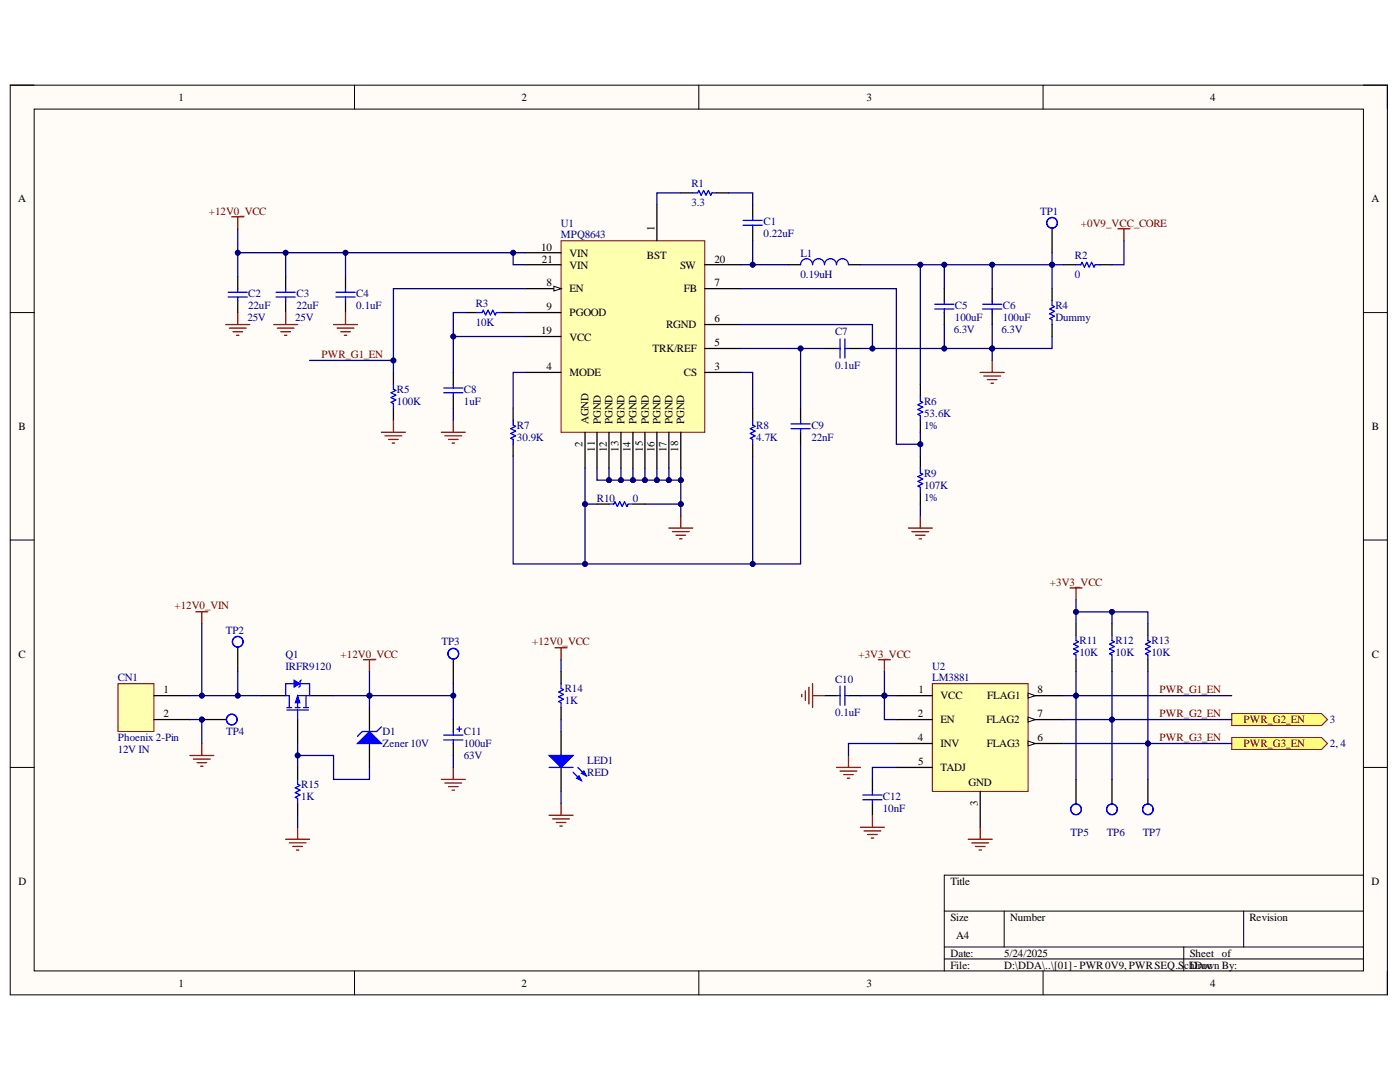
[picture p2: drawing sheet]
<svg xmlns="http://www.w3.org/2000/svg" width="279mm" height="216mm" viewBox="0 0 279 216" stroke-linecap="round" stroke-linejoin="round" font-family="sans-serif">
<defs><g id="words">
<g font-size="2.2">
<text x="35.6" y="20.1">1</text>
<text x="104.1" y="20.1">2</text>
<text x="172.9" y="20.1">3</text>
<text x="241.5" y="20.1">4</text>
<text x="3.6" y="40.4">A</text>
<text x="273.7" y="40.4">A</text>
<text x="130.6" y="46.1" transform="rotate(-90 130.6 46.1)">1</text>
<text x="108" y="50">10</text>
<text x="108.1" y="52.4">21</text>
<text x="113.6" y="51.2">VIN</text>
<text x="113.6" y="53.6">VIN</text>
<text x="129.1" y="51.6">BST</text>
<text x="135.7" y="53.6">SW</text>
<text x="142.6" y="52.4">20</text>
<text x="109.1" y="57.1">8</text>
<text x="113.6" y="58.3">EN</text>
<text x="136.5" y="58.3">FB</text>
<text x="142.6" y="57.1">7</text>
<text x="109.1" y="62">9</text>
<text x="113.6" y="63.1">PGOOD</text>
<text x="132.9" y="65.5">RGND</text>
<text x="142.6" y="64.3">6</text>
<text x="108" y="66.7">19</text>
<text x="113.6" y="68">VCC</text>
<text x="130.2" y="70.3">TRK/REF</text>
<text x="142.6" y="69.1">5</text>
<text x="109.1" y="73.9">4</text>
<text x="113.6" y="75">MODE</text>
<text x="136.5" y="75">CS</text>
<text x="142.6" y="73.9">3</text>
<text x="3.7" y="85.8">B</text>
<text x="116.3" y="89.2" transform="rotate(-90 116.3 89.2)">2</text>
<text x="117.4" y="84.6" transform="rotate(-90 117.4 84.6)">AGND</text>
<text x="119.9" y="84.6" transform="rotate(-90 119.9 84.6)">PGND</text>
<text x="122.3" y="84.6" transform="rotate(-90 122.3 84.6)">PGND</text>
<text x="124.6" y="84.6" transform="rotate(-90 124.6 84.6)">PGND</text>
<text x="127" y="84.6" transform="rotate(-90 127 84.6)">PGND</text>
<text x="129.5" y="84.6" transform="rotate(-90 129.5 84.6)">PGND</text>
<text x="131.8" y="84.6" transform="rotate(-90 131.8 84.6)">PGND</text>
<text x="134.2" y="84.6" transform="rotate(-90 134.2 84.6)">PGND</text>
<text x="136.6" y="84.6" transform="rotate(-90 136.6 84.6)">PGND</text>
<text x="273.8" y="85.8">B</text>
<text x="118.7" y="90.1" transform="rotate(-90 118.7 90.1)">11</text>
<text x="121.1" y="90.3" transform="rotate(-90 121.1 90.3)">12</text>
<text x="123.5" y="90.2" transform="rotate(-90 123.5 90.2)">13</text>
<text x="125.8" y="90.3" transform="rotate(-90 125.8 90.3)">14</text>
<text x="128.3" y="90.2" transform="rotate(-90 128.3 90.2)">15</text>
<text x="130.6" y="90.3" transform="rotate(-90 130.6 90.3)">16</text>
<text x="133" y="90.3" transform="rotate(-90 133 90.3)">17</text>
<text x="135.4" y="90.2" transform="rotate(-90 135.4 90.2)">18</text>
<text x="3.7" y="131.2">C</text>
<text x="273.8" y="131.2">C</text>
<text x="32.6" y="138.3">1</text>
<text x="32.6" y="143.2">2</text>
<text x="183.1" y="143.2">2</text>
<text x="183.3" y="138.3">1</text>
<text x="187.7" y="139.5">VCC</text>
<text x="197" y="139.5">FLAG1</text>
<text x="207.1" y="143.2">7</text>
<text x="207.1" y="138.3">8</text>
<text x="183.1" y="147.9">4</text>
<text x="187.7" y="144.3">EN</text>
<text x="187.7" y="149.1">INV</text>
<text x="196.8" y="144.3">FLAG2</text>
<text x="196.9" y="149.1">FLAG3</text>
<text x="207.1" y="147.9">6</text>
<text x="183.2" y="152.7">5</text>
<text x="187.7" y="153.9">TADJ</text>
<text x="193.3" y="156.8">GND</text>
<text x="195.2" y="160.7" transform="rotate(-90 195.2 160.7)">3</text>
<text x="3.7" y="176.6">D</text>
<text x="189.7" y="176.6">Title</text>
<text x="273.7" y="176.6">D</text>
<text x="189.7" y="183.7">Size</text>
<text x="201.6" y="183.7">Number</text>
<text x="249.4" y="183.7">Revision</text>
<text x="189.7" y="190.9">Date:</text>
<text x="190.8" y="187.4">A4</text>
<text x="200.4" y="190.9">5/24/2025</text>
<text x="237.4" y="190.9">Sheet of</text>
<text x="35.6" y="196.9">1</text>
<text x="104.1" y="196.9">2</text>
<text x="172.9" y="196.9">3</text>
<text x="189.7" y="193.3">File:</text>
<text x="200.4" y="193.3">D:\DDA\..\[01]-PWR0V9,PWRSEQ.S</text>
<text x="236.3" y="193.3">chDoc</text>
<text x="237.4" y="193.3">Drawn By:</text>
<text x="241.5" y="196.9">4</text>
</g>
<g font-size="2.2" fill="#000080">
<text x="138" y="37.4">R1</text>
<text x="138" y="41.2">3.3</text>
<text x="112" y="45.2">U1</text>
<text x="112" y="47.6">MPQ8643</text>
<text x="152.4" y="45">C1</text>
<text x="152.4" y="47.3">0.22uF</text>
<text x="207.6" y="42.9">TP1</text>
<text x="159.7" y="51.2">L1</text>
<text x="214.5" y="51.6">R2</text>
<text x="49.5" y="59.3">C2</text>
<text x="59.2" y="59.3">C3</text>
<text x="71.1" y="59.3">C4</text>
<text x="159.7" y="55.5">0.19uH</text>
<text x="214.5" y="55.5">0</text>
<text x="49.4" y="64.1">25V</text>
<text x="49.5" y="61.7">22uF</text>
<text x="58.9" y="64.1">25V</text>
<text x="59.2" y="61.7">22uF</text>
<text x="71.1" y="61.7">0.1uF</text>
<text x="95" y="61.2">R3</text>
<text x="95" y="65.1">10K</text>
<text x="190.6" y="61.7">C5</text>
<text x="190.6" y="64.1">100uF</text>
<text x="200.1" y="61.7">C6</text>
<text x="200.1" y="64.1">100uF</text>
<text x="210.6" y="61.7">R4</text>
<text x="210.6" y="64.1">Dummy</text>
<text x="166.7" y="66.9">C7</text>
<text x="190.3" y="66.5">6.3V</text>
<text x="199.9" y="66.5">6.3V</text>
<text x="166.7" y="73.6">0.1uF</text>
<text x="79.2" y="78.4">R5</text>
<text x="79.2" y="80.8">100K</text>
<text x="92.6" y="78.4">C8</text>
<text x="92.6" y="80.8">1uF</text>
<text x="184.4" y="80.8">R6</text>
<text x="184.4" y="83.2">53.6K</text>
<text x="103.2" y="85.6">R7</text>
<text x="103.2" y="88">30.9K</text>
<text x="150.9" y="85.6">R8</text>
<text x="150.9" y="88">4.7K</text>
<text x="161.9" y="85.6">C9</text>
<text x="161.9" y="88">22nF</text>
<text x="184.4" y="85.6">1%</text>
<text x="184.4" y="95.2">R9</text>
<text x="119.1" y="100.1">R10</text>
<text x="126.3" y="100.1">0</text>
<text x="184.4" y="99.9">1%</text>
<text x="184.4" y="97.5">107K</text>
<text x="45.1" y="126.4">TP2</text>
<text x="57" y="131.2">Q1</text>
<text x="88.1" y="128.8">TP3</text>
<text x="215.4" y="128.5">R11</text>
<text x="215.4" y="131">10K</text>
<text x="222.6" y="128.5">R12</text>
<text x="222.6" y="131">10K</text>
<text x="229.8" y="128.5">R13</text>
<text x="229.8" y="131">10K</text>
<text x="23.5" y="136">CN1</text>
<text x="57" y="133.6">IRFR9120</text>
<text x="166.7" y="136.2">C10</text>
<text x="186" y="133.6">U2</text>
<text x="186" y="136">LM3881</text>
<text x="112.7" y="138.1">R14</text>
<text x="112.7" y="140.5">1K</text>
<text x="166.7" y="142.9">0.1uF</text>
<text x="23.5" y="147.9">Phoenix 2-Pin</text>
<text x="45.2" y="146.6">TP4</text>
<text x="76.4" y="146.7">D1</text>
<text x="76.4" y="149.1">Zener10V</text>
<text x="92.6" y="146.7">C11</text>
<text x="92.6" y="149.1">100uF</text>
<text x="265.4" y="144.3">3</text>
<text x="265.4" y="149.1">2, 4</text>
<text x="23.5" y="150.3">12V IN</text>
<text x="92.6" y="151.5">63V</text>
<text x="117.2" y="152.5">LED1</text>
<text x="117.2" y="154.8">RED</text>
<text x="60.1" y="157.3">R15</text>
<text x="60.1" y="159.6">1K</text>
<text x="176.2" y="159.6">C12</text>
<text x="176.2" y="162">10nF</text>
<text x="213.7" y="166.9">TP5</text>
<text x="220.9" y="166.9">TP6</text>
<text x="228" y="166.9">TP7</text>
</g>
<g font-size="2.2" fill="#800000">
<text x="41.7" y="42.9">+12V0_VCC</text>
<text x="215.7" y="45.2">+0V9_VCC_CORE</text>
<text x="64.2" y="71.5">PWR_G1_EN</text>
<text x="209.5" y="116.9">+3V3_VCC</text>
<text x="34.8" y="121.6">+12V0_VIN</text>
<text x="68" y="131.2">+12V0_VCC</text>
<text x="106.2" y="128.8">+12V0_VCC</text>
<text x="171.3" y="131.2">+3V3_VCC</text>
<text x="231.4" y="138.3">PWR_G1_EN</text>
<text x="231.4" y="143.2">PWR_G2_EN</text>
<text x="231.4" y="147.9">PWR_G3_EN</text>
<text x="248.2" y="144.3">PWR_G2_EN</text>
<text x="248.2" y="149.1">PWR_G3_EN</text>
</g>
</g></defs>
<path d="M2 17h274.9v181.5h-274.9z" fill-rule="evenodd" fill="#fffcf8"/>
<path d="M2 17h274.9v181.5h-274.9z" fill="none" stroke="#000" stroke-width=".2"/>
<path d="M6.8 21.8h265.3v171.9h-265.3z" fill-rule="evenodd" fill="#fffcf8"/>
<g fill="none" stroke="#000" stroke-width=".2">
<path d="M2 17h4.8M70.7 17v4.8M139.5 17v4.8M208.2 17v4.8M272.1 17h4.8v4.8M6.8 21.8h265.3v171.9h-265.3zM2 62.4h4.8M272.1 62.4h4.8M2 107.8h4.8M272.1 107.8h4.8M2 153.1h4.8M272.1 153.1h4.8"/>
<path d="M272.1 174.6h-83.6v19.1M70.8 193.7v4.8M139.5 193.7v4.8M188.5 181.8h83.6M188.5 189h83.6M188.5 191.4h83.6M200.4 181.8v7.2M208.2 193.7v4.8M236.3 189v4.7M248.2 181.8v7.2M276.9 193.7v4.8"/>
</g>
<path d="M112 48h28.7v38.3h-28.7z" fill-rule="evenodd" fill="#ffffb0"/>
<path d="M112 48h28.7v38.3h-28.7z" fill="none" stroke="#800000" stroke-width=".2"/>
<path d="M104.8 57.6h7.2M131.1 40.9v7.1M140.7 57.6h7.1M104.8 74.3h7.2M140.7 74.3h7.1M140.7 69.5h7.1M140.7 64.8h7.1M116.8 86.3v7.1" fill="none" stroke="#000" stroke-width=".25"/>
<path d="M110.5 57.1l1.5 .5-1.5 .5z" fill="#f8fcff"/>
<path d="M110.5 57.1l1.5 .5-1.5 .5z" fill="none" stroke="#000" stroke-width=".2"/>
<g fill="none" stroke="#000" stroke-width=".25">
<path d="M135.9 38.5h2.4M143 38.5h2.4M47.4 55.2v2.4M47.4 60v2.4M57 55.2v2.4M57 60v2.4M69 55.2v2.4M69 60v2.4M104.8 50.4h7.2M104.8 52.8h7.2M140.7 52.8h7.1M150.2 40.9v2.4"/>
<path d="M150.2 45.7v2.3M157.4 52.8h2.4M169.3 52.8h2.4M188.5 57.6v2.4M198 57.6v2.4M78.5 74.3v2.4M90.5 74.3v2.4M90.5 79.1v2.4M92.9 62.4h2.3M100 62.4h2.4M104.8 62.4h7.2M104.8 67.1h7.2"/>
<path d="M164.6 69.5h2.3M169.3 69.5h2.4M183.7 76.7v2.4M188.5 62.4v2.4M198 62.4v2.4M78.5 81.5v2.4M102.4 81.5v2.4M102.4 88.6v2.4M119.1 86.3v7.1M121.5 86.3v7.1M123.9 86.3v7.1M126.3 86.3v7.1"/>
<path d="M128.7 86.3v7.1M131.1 86.3v7.1M133.5 86.3v7.1M135.9 86.3v7.1M150.2 81.5v2.4M150.2 88.6v2.4M159.8 81.5v2.4M159.8 86.3v2.3M183.7 83.9v2.4M183.7 91v2.4M183.7 98.2v2.4M119.1 100.6h2.4"/>
<path d="M126.3 100.6h2.4"/>
</g>
<g fill="none" stroke="#00f" stroke-width=".25">
<path d="M138.3 38.5h.9l.3-.5 .4 1 .5-1 .5 1 .5-1 .4 1 .3-.5h.9M45.5 58.3h3.9M45.5 59.3h3.9M47.4 57.6v.7M47.4 59.3v.7M55.1 58.3h3.8M55.1 59.3h3.8M57 57.6v.7M57 59.3v.7M67 58.3h3.9M67 59.3h3.9M69 57.6v.7"/>
<path d="M69 59.3v.7M148.3 44h3.8M148.3 44.9h3.8M150.2 43.3v.7M150.2 44.9v.8M159.8 52.8a1.19 1.19 0 0 1 1.2-1.2 1.19 1.19 0 0 1 1.2 1.2 1.19 1.19 0 0 1 1.2-1.2 1.19 1.19 0 0 1 1.2 1.2 1.19 1.19 0 0 1 1.1-1.2 1.19 1.19 0 0 1 1.2 1.2 1.2 1.2 0 0 1 1.2-1.2 1.2 1.2 0 0 1 1.2 1.2M188.5 60v.7M198 60v.7M78.5 76.7v1l.5 .2-1 .5 1 .5-1 .4 1 .5-1 .5 .5 .2v1M88.6 77.4h3.8M88.6 78.4h3.8M90.5 76.7v.7"/>
<path d="M90.5 78.4v.7M95.2 62.4h1l.2-.5 .5 .9 .5-.9 .5 .9 .4-.9 .5 .9 .3-.4h.9M166.9 69.5h.8M167.7 67.6v3.8M168.6 67.6v3.8M168.6 69.5h.7M183.7 79.1v.9l.5 .3-1 .5 1 .4-1 .5 1 .5-1 .5 .5 .2v1M186.5 60.7h3.9M186.5 61.7h3.9M188.5 61.7v.7M196.1 60.7h3.8M196.1 61.7h3.8"/>
<path d="M198 61.7v.7M102.4 83.9v.9l.5 .3-1 .4 1 .5-1 .5 1 .5-1 .5 .5 .2v.9M150.2 83.9v.9l.5 .3-1 .4 1 .5-1 .5 1 .5-1 .5 .5 .2v.9M157.9 84.6h3.8M157.9 85.5h3.8M159.8 83.9v.7M159.8 85.5v.8M183.7 93.4v1l.5 .2-1 .5 1 .5-1 .4 1 .5-1 .5 .5 .2v1M121.5 100.6h1l.2-.5 .5 1 .5-1 .5 1 .4-1 .5 1 .3-.5h.9"/>
</g>
<g fill="none" stroke="#800000" stroke-width=".25">
<path d="M46.3 43.3h2.3M47.4 43.3v2.4M223.1 45.7h2.4M224.3 45.7v2.3M45.1 64.8h4.7M45.8 65.5h3.3M46.5 66.2h1.9M47.2 66.9h.5M47.4 62.4v2.4M54.6 64.8h4.8M55.3 65.5h3.4M56.1 66.2h1.9"/>
<path d="M56.8 66.9h.4M57 62.4v2.4M66.6 64.8h4.7M67.3 65.5h3.3M68 66.2h1.9M68.7 66.9h.5M69 62.4v2.4M195.6 74.3h4.8M196.3 75h3.4M197.1 75.7h1.9M197.8 76.5h.5M198 71.9v2.4"/>
<path d="M76.1 86.3h4.8M76.8 87h3.4M77.6 87.7h1.9M78.3 88.4h.5M78.5 83.9v2.4M88.1 86.3h4.8M88.8 87h3.3M89.5 87.7h1.9M90.2 88.4h.5M90.5 83.9v2.4M133.5 105.4h4.8M134.2 106.1h3.3"/>
<path d="M134.9 106.8h1.9M135.6 107.5h.5M135.9 103v2.4M181.3 105.4h4.8M182 106.1h3.3M182.7 106.8h1.9M183.4 107.5h.5M183.7 103v2.4"/>
</g>
<path d="M186.1 136.4h19.1v21.5h-19.1z" fill-rule="evenodd" fill="#ffffb0"/>
<path d="M186.1 136.4h19.1v21.5h-19.1z" fill="none" stroke="#800000" stroke-width=".2"/>
<path d="M178.9 138.8h7.2M178.9 143.6h7.2M178.9 148.4h7.2M178.9 153.1h7.2M195.6 157.9v7.2M205.2 148.4h7.2" fill="none" stroke="#000" stroke-width=".25"/>
<path d="M205.2 147.9l1.4 .5-1.4 .4z" fill="#f8fcff"/>
<path d="M205.2 147.9l1.4 .5-1.4 .4z" fill="none" stroke="#000" stroke-width=".2"/>
<path d="M205.2 143.6h7.2" fill="none" stroke="#000" stroke-width=".25"/>
<path d="M205.2 143.1l1.4 .5-1.4 .5z" fill="#f8fcff"/>
<path d="M205.2 143.1l1.4 .5-1.4 .5z" fill="none" stroke="#000" stroke-width=".2"/>
<path d="M205.2 138.8h7.2" fill="none" stroke="#000" stroke-width=".25"/>
<path d="M205.2 138.3l1.4 .5-1.4 .5z" fill="#f8fcff"/>
<path d="M205.2 138.3l1.4 .5-1.4 .5z" fill="none" stroke="#000" stroke-width=".2"/>
<g fill="none" stroke="#800000" stroke-width=".25">
<path d="M160 138.6v.4M160.7 137.8v2M161.4 137.1v3.4M162.2 136.4v4.8M162.2 138.8h2.4M175.3 131.6h2.4M176.5 131.6v2.4M166.9 153.1h4.8M167.7 153.9h3.3M168.4 154.6h1.9M169.1 155.3h.5M169.3 150.7v2.4"/>
<path d="M171.7 165.1h4.8M172.4 165.8h3.4M173.2 166.5h1.9M173.9 167.2h.5M174.1 162.7v2.4M193.2 167.5h4.8M194 168.2h3.3M194.7 168.9h1.9M195.4 169.6h.5M195.6 165.1v2.4"/>
</g>
<path d="M164.6 138.8h2.3M169.3 138.8h2.4M174.1 155.5v2.4M174.1 160.3v2.4" fill="none" stroke="#000" stroke-width=".25"/>
<path d="M166.9 138.8h.8M167.7 136.9v3.8M168.6 136.9v3.8M168.6 138.8h.7M172.2 159.6h3.8M172.2 158.6h3.8M174.1 157.9v.7M174.1 159.6v.7" fill="none" stroke="#00f" stroke-width=".25"/>
<path d="M245.8 142.4h17.9l1.2 1.2-1.2 1.2h-17.9z" fill-rule="evenodd" fill="#ffff80"/>
<path d="M245.8 142.4h17.9l1.2 1.2-1.2 1.2h-17.9z" fill="none" stroke="#800000" stroke-width=".2"/>
<path d="M245.8 147.2h17.9l1.2 1.2-1.2 1.2h-17.9z" fill-rule="evenodd" fill="#ffff80"/>
<path d="M245.8 147.2h17.9l1.2 1.2-1.2 1.2h-17.9z" fill="none" stroke="#800000" stroke-width=".2"/>
<path d="M214.7 124.5v2.4M214.7 131.6v2.4M221.9 124.5v2.4M221.9 131.6v2.4M229.1 124.5v2.4M229.1 131.6v2.4" fill="none" stroke="#000" stroke-width=".25"/>
<path d="M214.7 126.9v.9l.5 .3-.9 .4 .9 .5-.9 .5 .9 .5-.9 .4 .4 .3v.9M221.9 126.9v.9l.5 .3-1 .4 1 .5-1 .5 1 .5-1 .4 .5 .3v.9M229.1 126.9v.9l.5 .3-1 .4 1 .5-1 .5 1 .5-1 .4 .5 .3v.9" fill="none" stroke="#00f" stroke-width=".25"/>
<path d="M213.5 117.3h2.4M214.7 117.3v2.4" fill="none" stroke="#800000" stroke-width=".25"/>
<path d="M23.5 136.4h7.2v9.6h-7.2z" fill-rule="evenodd" fill="#ffffb0"/>
<path d="M23.5 136.4h7.2v9.6h-7.2z" fill="none" stroke="#800000" stroke-width=".2"/>
<path d="M30.7 138.8h7.2M30.7 143.6h7.2M59.4 153.1v2.4M73.7 141.2v4.8M73.7 148.4v4.7M59.4 160.3v2.4" fill="none" stroke="#000" stroke-width=".25"/>
<path d="M37.9 150.7h4.8M38.6 151.5h3.4M39.3 152.2h1.9M40 152.9h.5M40.3 148.4v2.3M57 167.5h4.8M57.7 168.2h3.4M58.4 168.9h2M59.2 169.6h.4M59.4 165.1v2.4" fill="none" stroke="#800000" stroke-width=".25"/>
<path d="M59.4 155.5v1l.5 .2-1 .5 1 .5-1 .5 1 .4-1 .5 .5 .2v1" fill="none" stroke="#00f" stroke-width=".25"/>
<path d="M73.7 146l2.4 2.4h-4.8z" fill="#00f"/>
<g fill="none" stroke="#00f" stroke-width=".25">
<path d="M57.7 138.8v2.4M58.7 136.4h-1.7v2.4M59.9 136.4h1.9M61.1 138.8v2.4M61.8 138.8h-2.4v2.4M57.2 141.7h4.3M57.2 141.2h1M58.9 141.2h1M59.4 141.7v1.9M60.6 141.2h.9M73.7 146l2.4 2.4h-4.8zM76.1 145l-.9 1h-2.9l-1 .9"/>
<path d="M88.6 146.7h3.8M88.6 147.6h3.8M90.5 146v.7M90.5 147.6v.8M91.2 145.5h.9M91.7 145v1"/>
</g>
<path d="M39.1 122.1h2.4M40.3 122.1v2.4M72.5 131.6h2.4M73.7 131.6v2.4M88.1 155.5h4.8M88.8 156.2h3.3M89.5 157h1.9M90.2 157.7h.5M90.5 153.1v2.4" fill="none" stroke="#800000" stroke-width=".25"/>
<path d="M52.2 138.8h4.8M61.8 138.8h4.8M59.4 143.6v4.8M90.5 143.6v2.4M90.5 148.4v2.3" fill="none" stroke="#000" stroke-width=".25"/>
<path d="M59.4 138.8l.5 1.4h-1z" fill="#00f"/>
<path d="M59.4 138.8l.5 1.4h-1z" fill="none" stroke="#00f" stroke-width=".2"/>
<path d="M57 138.8h.7M61.8 136.4v2.4" fill="none" stroke="#00f" stroke-width=".25"/>
<path d="M58.7 135.7l1.2 .7-1.2 .7z" fill="#00f"/>
<path d="M58.7 135.7l1.2 .7-1.2 .7z" fill="none" stroke="#00f" stroke-width=".2"/>
<g fill="none" stroke="#00f" stroke-width=".25">
<path d="M60.1 135.7l-.2 .2v1l-.3 .2"/>
<circle cx="47.4" cy="128.1" r="1.06"/>
</g>
<path d="M47.4 129.2v4.8" fill="none" stroke="#000" stroke-width=".25"/>
<circle cx="40.3" cy="143.6" r=".48" fill="#000080"/>
<circle cx="40.3" cy="143.6" r=".48" fill="none" stroke="#000080" stroke-width=".2"/>
<circle cx="46.3" cy="143.6" r="1.06" fill="none" stroke="#00f" stroke-width=".25"/>
<path d="M40.3 143.6h4.8" fill="none" stroke="#000" stroke-width=".25"/>
<circle cx="40.3" cy="143.6" r=".48" fill="#000080"/>
<circle cx="40.3" cy="143.6" r=".48" fill="none" stroke="#000080" stroke-width=".2"/>
<g fill="none" stroke="#00f" stroke-width=".25">
<path d="M210 60v.9l.4 .3-.9 .5 .9 .4-.9 .5 .9 .5-.9 .5 .5 .2v1M214.7 52.8h1l.2-.5 .5 1 .5-1 .5 1 .4-1 .5 1 .3-.5h.9"/>
<circle cx="90.5" cy="130.4" r="1.06"/>
</g>
<path d="M210 57.6v2.4M212.4 52.8h2.3M219.5 52.8h2.4M210 64.8v2.3M90.5 131.6v4.8M112 146v4.7M112 153.1v4.8" fill="none" stroke="#000" stroke-width=".25"/>
<path d="M109.6 150.7h4.8l-2.4 2.4z" fill="#00f"/>
<path d="M109.6 150.7h4.8l-2.4 2.4zM114.4 154.1l1.6 1.7M115.3 153.1l1.7 1.7" fill="none" stroke="#00f" stroke-width=".25"/>
<path d="M115.1 155.3l.5-.5 .4 1z" fill="#00f"/>
<path d="M115.1 155.3l.5-.5 .4 1z" fill="none" stroke="#00f" stroke-width=".25"/>
<path d="M116 154.3l.5-.4 .5 .9z" fill="#00f"/>
<path d="M112 136.4v1l.5 .2-1 .5 1 .5-1 .4 1 .5-1 .5 .5 .2v1M109.6 153.1h4.8M116 154.3l.5-.4 .5 .9z" fill="none" stroke="#00f" stroke-width=".25"/>
<path d="M112 134v2.4M112 141.2v2.4" fill="none" stroke="#000" stroke-width=".25"/>
<path d="M150.2 48v4.8" fill="none" stroke="#000080" stroke-width=".25"/>
<circle cx="150.2" cy="52.8" r=".48" fill="#000080"/>
<circle cx="150.2" cy="52.8" r=".48" fill="none" stroke="#000080" stroke-width=".2"/>
<path d="M147.8 52.8h9.6" fill="none" stroke="#000080" stroke-width=".25"/>
<circle cx="150.2" cy="52.8" r=".48" fill="#000080"/>
<circle cx="150.2" cy="52.8" r=".48" fill="none" stroke="#000080" stroke-width=".2"/>
<path d="M135.9 38.5h-4.8v2.4M145.4 38.5h4.8v2.4M135.9 93.4v9.6" fill="none" stroke="#000080" stroke-width=".25"/>
<circle cx="135.9" cy="95.8" r=".48" fill="#000080"/>
<circle cx="135.9" cy="95.8" r=".48" fill="none" stroke="#000080" stroke-width=".2"/>
<circle cx="135.9" cy="100.6" r=".48" fill="#000080"/>
<circle cx="135.9" cy="100.6" r=".48" fill="none" stroke="#000080" stroke-width=".2"/>
<path d="M133.5 93.4v2.4h2.4" fill="none" stroke="#000080" stroke-width=".25"/>
<circle cx="133.5" cy="95.8" r=".48" fill="#000080"/>
<circle cx="133.5" cy="95.8" r=".48" fill="none" stroke="#000080" stroke-width=".2"/>
<circle cx="135.9" cy="95.8" r=".48" fill="#000080"/>
<circle cx="135.9" cy="95.8" r=".48" fill="none" stroke="#000080" stroke-width=".2"/>
<path d="M131.1 93.4v2.4h2.4" fill="none" stroke="#000080" stroke-width=".25"/>
<circle cx="131.1" cy="95.8" r=".48" fill="#000080"/>
<circle cx="131.1" cy="95.8" r=".48" fill="none" stroke="#000080" stroke-width=".2"/>
<circle cx="133.5" cy="95.8" r=".48" fill="#000080"/>
<circle cx="133.5" cy="95.8" r=".48" fill="none" stroke="#000080" stroke-width=".2"/>
<path d="M128.7 93.4v2.4h2.4" fill="none" stroke="#000080" stroke-width=".25"/>
<circle cx="128.7" cy="95.8" r=".48" fill="#000080"/>
<circle cx="128.7" cy="95.8" r=".48" fill="none" stroke="#000080" stroke-width=".2"/>
<circle cx="131.1" cy="95.8" r=".48" fill="#000080"/>
<circle cx="131.1" cy="95.8" r=".48" fill="none" stroke="#000080" stroke-width=".2"/>
<path d="M126.3 93.4v2.4h2.4" fill="none" stroke="#000080" stroke-width=".25"/>
<circle cx="126.3" cy="95.8" r=".48" fill="#000080"/>
<circle cx="126.3" cy="95.8" r=".48" fill="none" stroke="#000080" stroke-width=".2"/>
<circle cx="128.7" cy="95.8" r=".48" fill="#000080"/>
<circle cx="128.7" cy="95.8" r=".48" fill="none" stroke="#000080" stroke-width=".2"/>
<path d="M123.9 93.4v2.4h2.4" fill="none" stroke="#000080" stroke-width=".25"/>
<circle cx="123.9" cy="95.8" r=".48" fill="#000080"/>
<circle cx="123.9" cy="95.8" r=".48" fill="none" stroke="#000080" stroke-width=".2"/>
<circle cx="126.3" cy="95.8" r=".48" fill="#000080"/>
<circle cx="126.3" cy="95.8" r=".48" fill="none" stroke="#000080" stroke-width=".2"/>
<path d="M121.5 93.4v2.4h2.4" fill="none" stroke="#000080" stroke-width=".25"/>
<circle cx="121.5" cy="95.8" r=".48" fill="#000080"/>
<circle cx="121.5" cy="95.8" r=".48" fill="none" stroke="#000080" stroke-width=".2"/>
<circle cx="123.9" cy="95.8" r=".48" fill="#000080"/>
<circle cx="123.9" cy="95.8" r=".48" fill="none" stroke="#000080" stroke-width=".2"/>
<path d="M119.1 93.4v2.4h2.4" fill="none" stroke="#000080" stroke-width=".25"/>
<circle cx="121.5" cy="95.8" r=".48" fill="#000080"/>
<circle cx="121.5" cy="95.8" r=".48" fill="none" stroke="#000080" stroke-width=".2"/>
<path d="M116.8 93.4v7.2h2.3" fill="none" stroke="#000080" stroke-width=".25"/>
<circle cx="116.8" cy="100.6" r=".48" fill="#000080"/>
<circle cx="116.8" cy="100.6" r=".48" fill="none" stroke="#000080" stroke-width=".2"/>
<path d="M128.7 100.6h7.2" fill="none" stroke="#000080" stroke-width=".25"/>
<circle cx="135.9" cy="100.6" r=".48" fill="#000080"/>
<circle cx="135.9" cy="100.6" r=".48" fill="none" stroke="#000080" stroke-width=".2"/>
<path d="M104.8 74.3h-2.4v7.2M102.4 91v21.5h14.4v-11.9" fill="none" stroke="#000080" stroke-width=".25"/>
<circle cx="116.8" cy="112.5" r=".48" fill="#000080"/>
<circle cx="116.8" cy="112.5" r=".48" fill="none" stroke="#000080" stroke-width=".2"/>
<circle cx="116.8" cy="100.6" r=".48" fill="#000080"/>
<circle cx="116.8" cy="100.6" r=".48" fill="none" stroke="#000080" stroke-width=".2"/>
<path d="M147.8 74.3h2.4v7.2M150.2 91v21.5h-33.4" fill="none" stroke="#000080" stroke-width=".25"/>
<circle cx="150.2" cy="112.5" r=".48" fill="#000080"/>
<circle cx="150.2" cy="112.5" r=".48" fill="none" stroke="#000080" stroke-width=".2"/>
<circle cx="116.8" cy="112.5" r=".48" fill="#000080"/>
<circle cx="116.8" cy="112.5" r=".48" fill="none" stroke="#000080" stroke-width=".2"/>
<path d="M104.8 67.1h-14.3v7.2" fill="none" stroke="#000080" stroke-width=".25"/>
<circle cx="90.5" cy="67.1" r=".48" fill="#000080"/>
<circle cx="90.5" cy="67.1" r=".48" fill="none" stroke="#000080" stroke-width=".2"/>
<path d="M147.8 69.5h12v12M90.5 81.5v2.4" fill="none" stroke="#000080" stroke-width=".25"/>
<circle cx="159.8" cy="69.5" r=".48" fill="#000080"/>
<circle cx="159.8" cy="69.5" r=".48" fill="none" stroke="#000080" stroke-width=".2"/>
<path d="M159.8 88.6v23.9h-9.6" fill="none" stroke="#000080" stroke-width=".25"/>
<circle cx="150.2" cy="112.5" r=".48" fill="#000080"/>
<circle cx="150.2" cy="112.5" r=".48" fill="none" stroke="#000080" stroke-width=".2"/>
<path d="M159.8 69.5h4.8" fill="none" stroke="#000080" stroke-width=".25"/>
<circle cx="159.8" cy="69.5" r=".48" fill="#000080"/>
<circle cx="159.8" cy="69.5" r=".48" fill="none" stroke="#000080" stroke-width=".2"/>
<path d="M147.8 64.8h26.3v4.7h-2.4" fill="none" stroke="#000080" stroke-width=".25"/>
<circle cx="174.1" cy="69.5" r=".48" fill="#000080"/>
<circle cx="174.1" cy="69.5" r=".48" fill="none" stroke="#000080" stroke-width=".2"/>
<path d="M104.8 50.4h-35.8v4.8" fill="none" stroke="#000080" stroke-width=".25"/>
<circle cx="69" cy="50.4" r=".48" fill="#000080"/>
<circle cx="69" cy="50.4" r=".48" fill="none" stroke="#000080" stroke-width=".2"/>
<circle cx="102.4" cy="50.4" r=".48" fill="#000080"/>
<circle cx="102.4" cy="50.4" r=".48" fill="none" stroke="#000080" stroke-width=".2"/>
<path d="M102.4 50.4v2.4h2.4" fill="none" stroke="#000080" stroke-width=".25"/>
<circle cx="102.4" cy="50.4" r=".48" fill="#000080"/>
<circle cx="102.4" cy="50.4" r=".48" fill="none" stroke="#000080" stroke-width=".2"/>
<path d="M69 50.4h-12v4.8" fill="none" stroke="#000080" stroke-width=".25"/>
<circle cx="57" cy="50.4" r=".48" fill="#000080"/>
<circle cx="57" cy="50.4" r=".48" fill="none" stroke="#000080" stroke-width=".2"/>
<circle cx="69" cy="50.4" r=".48" fill="#000080"/>
<circle cx="69" cy="50.4" r=".48" fill="none" stroke="#000080" stroke-width=".2"/>
<path d="M57 50.4h-9.6v4.8" fill="none" stroke="#000080" stroke-width=".25"/>
<circle cx="47.4" cy="50.4" r=".48" fill="#000080"/>
<circle cx="47.4" cy="50.4" r=".48" fill="none" stroke="#000080" stroke-width=".2"/>
<circle cx="57" cy="50.4" r=".48" fill="#000080"/>
<circle cx="57" cy="50.4" r=".48" fill="none" stroke="#000080" stroke-width=".2"/>
<path d="M47.4 45.7v4.7" fill="none" stroke="#000080" stroke-width=".25"/>
<circle cx="47.4" cy="50.4" r=".48" fill="#000080"/>
<circle cx="47.4" cy="50.4" r=".48" fill="none" stroke="#000080" stroke-width=".2"/>
<path d="M171.7 52.8h16.8v4.8" fill="none" stroke="#000080" stroke-width=".25"/>
<circle cx="188.5" cy="52.8" r=".48" fill="#000080"/>
<circle cx="188.5" cy="52.8" r=".48" fill="none" stroke="#000080" stroke-width=".2"/>
<circle cx="183.7" cy="52.8" r=".48" fill="#000080"/>
<circle cx="183.7" cy="52.8" r=".48" fill="none" stroke="#000080" stroke-width=".2"/>
<path d="M188.5 52.8h9.5v4.8" fill="none" stroke="#000080" stroke-width=".25"/>
<circle cx="198" cy="52.8" r=".48" fill="#000080"/>
<circle cx="198" cy="52.8" r=".48" fill="none" stroke="#000080" stroke-width=".2"/>
<circle cx="188.5" cy="52.8" r=".48" fill="#000080"/>
<circle cx="188.5" cy="52.8" r=".48" fill="none" stroke="#000080" stroke-width=".2"/>
<path d="M198 64.8v7.1" fill="none" stroke="#000080" stroke-width=".25"/>
<circle cx="198" cy="69.5" r=".48" fill="#000080"/>
<circle cx="198" cy="69.5" r=".48" fill="none" stroke="#000080" stroke-width=".2"/>
<path d="M188.5 64.8v4.7h9.5" fill="none" stroke="#000080" stroke-width=".25"/>
<circle cx="188.5" cy="69.5" r=".48" fill="#000080"/>
<circle cx="188.5" cy="69.5" r=".48" fill="none" stroke="#000080" stroke-width=".2"/>
<circle cx="198" cy="69.5" r=".48" fill="#000080"/>
<circle cx="198" cy="69.5" r=".48" fill="none" stroke="#000080" stroke-width=".2"/>
<path d="M183.7 86.3v4.7" fill="none" stroke="#000080" stroke-width=".25"/>
<circle cx="183.7" cy="88.6" r=".48" fill="#000080"/>
<circle cx="183.7" cy="88.6" r=".48" fill="none" stroke="#000080" stroke-width=".2"/>
<path d="M183.7 52.8v23.9M183.7 100.6v2.4" fill="none" stroke="#000080" stroke-width=".25"/>
<circle cx="183.7" cy="52.8" r=".48" fill="#000080"/>
<circle cx="183.7" cy="52.8" r=".48" fill="none" stroke="#000080" stroke-width=".2"/>
<path d="M174.1 69.5h14.4" fill="none" stroke="#000080" stroke-width=".25"/>
<circle cx="188.5" cy="69.5" r=".48" fill="#000080"/>
<circle cx="188.5" cy="69.5" r=".48" fill="none" stroke="#000080" stroke-width=".2"/>
<circle cx="174.1" cy="69.5" r=".48" fill="#000080"/>
<circle cx="174.1" cy="69.5" r=".48" fill="none" stroke="#000080" stroke-width=".2"/>
<path d="M147.8 57.6h31.1v31h4.8" fill="none" stroke="#000080" stroke-width=".25"/>
<circle cx="183.7" cy="88.6" r=".48" fill="#000080"/>
<circle cx="183.7" cy="88.6" r=".48" fill="none" stroke="#000080" stroke-width=".2"/>
<path d="M92.9 62.4h-2.4v4.7M102.4 62.4h2.4" fill="none" stroke="#000080" stroke-width=".25"/>
<circle cx="90.5" cy="67.1" r=".48" fill="#000080"/>
<circle cx="90.5" cy="67.1" r=".48" fill="none" stroke="#000080" stroke-width=".2"/>
<path d="M104.8 57.6h-26.3v14.3h-16.7" fill="none" stroke="#000080" stroke-width=".25"/>
<circle cx="78.5" cy="71.9" r=".48" fill="#000080"/>
<circle cx="78.5" cy="71.9" r=".48" fill="none" stroke="#000080" stroke-width=".2"/>
<path d="M78.5 71.9v2.4" fill="none" stroke="#000080" stroke-width=".25"/>
<circle cx="78.5" cy="71.9" r=".48" fill="#000080"/>
<circle cx="78.5" cy="71.9" r=".48" fill="none" stroke="#000080" stroke-width=".2"/>
<path d="M176.5 134v4.8h2.4" fill="none" stroke="#000080" stroke-width=".25"/>
<circle cx="176.5" cy="138.8" r=".48" fill="#000080"/>
<circle cx="176.5" cy="138.8" r=".48" fill="none" stroke="#000080" stroke-width=".2"/>
<path d="M171.7 138.8h4.8" fill="none" stroke="#000080" stroke-width=".25"/>
<circle cx="176.5" cy="138.8" r=".48" fill="#000080"/>
<circle cx="176.5" cy="138.8" r=".48" fill="none" stroke="#000080" stroke-width=".2"/>
<path d="M176.5 138.8v4.8h2.4" fill="none" stroke="#000080" stroke-width=".25"/>
<circle cx="176.5" cy="138.8" r=".48" fill="#000080"/>
<circle cx="176.5" cy="138.8" r=".48" fill="none" stroke="#000080" stroke-width=".2"/>
<path d="M178.9 148.4h-9.6v2.3M178.9 153.1h-4.8v2.4M212.4 148.4h33.4" fill="none" stroke="#000080" stroke-width=".25"/>
<circle cx="229.1" cy="148.4" r=".48" fill="#000080"/>
<circle cx="229.1" cy="148.4" r=".48" fill="none" stroke="#000080" stroke-width=".2"/>
<path d="M212.4 143.6h33.4" fill="none" stroke="#000080" stroke-width=".25"/>
<circle cx="221.9" cy="143.6" r=".48" fill="#000080"/>
<circle cx="221.9" cy="143.6" r=".48" fill="none" stroke="#000080" stroke-width=".2"/>
<path d="M212.4 138.8h33.4" fill="none" stroke="#000080" stroke-width=".25"/>
<circle cx="214.7" cy="138.8" r=".48" fill="#000080"/>
<circle cx="214.7" cy="138.8" r=".48" fill="none" stroke="#000080" stroke-width=".2"/>
<path d="M214.7 134v4.8" fill="none" stroke="#000080" stroke-width=".25"/>
<circle cx="214.7" cy="138.8" r=".48" fill="#000080"/>
<circle cx="214.7" cy="138.8" r=".48" fill="none" stroke="#000080" stroke-width=".2"/>
<path d="M221.9 134v9.6" fill="none" stroke="#000080" stroke-width=".25"/>
<circle cx="221.9" cy="143.6" r=".48" fill="#000080"/>
<circle cx="221.9" cy="143.6" r=".48" fill="none" stroke="#000080" stroke-width=".2"/>
<path d="M229.1 134v14.4" fill="none" stroke="#000080" stroke-width=".25"/>
<circle cx="229.1" cy="148.4" r=".48" fill="#000080"/>
<circle cx="229.1" cy="148.4" r=".48" fill="none" stroke="#000080" stroke-width=".2"/>
<path d="M214.7 119.7v4.8" fill="none" stroke="#000080" stroke-width=".25"/>
<circle cx="214.7" cy="122.1" r=".48" fill="#000080"/>
<circle cx="214.7" cy="122.1" r=".48" fill="none" stroke="#000080" stroke-width=".2"/>
<path d="M214.7 122.1h7.2v2.4" fill="none" stroke="#000080" stroke-width=".25"/>
<circle cx="221.9" cy="122.1" r=".48" fill="#000080"/>
<circle cx="221.9" cy="122.1" r=".48" fill="none" stroke="#000080" stroke-width=".2"/>
<circle cx="214.7" cy="122.1" r=".48" fill="#000080"/>
<circle cx="214.7" cy="122.1" r=".48" fill="none" stroke="#000080" stroke-width=".2"/>
<path d="M221.9 122.1h7.2v2.4" fill="none" stroke="#000080" stroke-width=".25"/>
<circle cx="221.9" cy="122.1" r=".48" fill="#000080"/>
<circle cx="221.9" cy="122.1" r=".48" fill="none" stroke="#000080" stroke-width=".2"/>
<path d="M59.4 148.4v4.7" fill="none" stroke="#000080" stroke-width=".25"/>
<circle cx="59.4" cy="150.7" r=".48" fill="#000080"/>
<circle cx="59.4" cy="150.7" r=".48" fill="none" stroke="#000080" stroke-width=".2"/>
<path d="M59.4 150.7h7.2v4.8h7.1v-2.4M59.4 162.7v2.4" fill="none" stroke="#000080" stroke-width=".25"/>
<circle cx="59.4" cy="150.7" r=".48" fill="#000080"/>
<circle cx="59.4" cy="150.7" r=".48" fill="none" stroke="#000080" stroke-width=".2"/>
<path d="M66.6 138.8h7.1v2.4" fill="none" stroke="#000080" stroke-width=".25"/>
<circle cx="73.7" cy="138.8" r=".48" fill="#000080"/>
<circle cx="73.7" cy="138.8" r=".48" fill="none" stroke="#000080" stroke-width=".2"/>
<path d="M40.3 124.5v14.3h-2.4" fill="none" stroke="#000080" stroke-width=".25"/>
<circle cx="40.3" cy="138.8" r=".48" fill="#000080"/>
<circle cx="40.3" cy="138.8" r=".48" fill="none" stroke="#000080" stroke-width=".2"/>
<path d="M37.9 143.6h2.4v4.8" fill="none" stroke="#000080" stroke-width=".25"/>
<circle cx="40.3" cy="143.6" r=".48" fill="#000080"/>
<circle cx="40.3" cy="143.6" r=".48" fill="none" stroke="#000080" stroke-width=".2"/>
<path d="M40.3 138.8h11.9" fill="none" stroke="#000080" stroke-width=".25"/>
<circle cx="47.4" cy="138.8" r=".48" fill="#000080"/>
<circle cx="47.4" cy="138.8" r=".48" fill="none" stroke="#000080" stroke-width=".2"/>
<circle cx="40.3" cy="138.8" r=".48" fill="#000080"/>
<circle cx="40.3" cy="138.8" r=".48" fill="none" stroke="#000080" stroke-width=".2"/>
<path d="M47.4 134v4.8" fill="none" stroke="#000080" stroke-width=".25"/>
<circle cx="47.4" cy="138.8" r=".48" fill="#000080"/>
<circle cx="47.4" cy="138.8" r=".48" fill="none" stroke="#000080" stroke-width=".2"/>
<path d="M73.7 138.8h16.8v4.8M90.5 150.7v2.4" fill="none" stroke="#000080" stroke-width=".25"/>
<circle cx="73.7" cy="138.8" r=".48" fill="#000080"/>
<circle cx="73.7" cy="138.8" r=".48" fill="none" stroke="#000080" stroke-width=".2"/>
<circle cx="90.5" cy="138.8" r=".48" fill="#000080"/>
<circle cx="90.5" cy="138.8" r=".48" fill="none" stroke="#000080" stroke-width=".2"/>
<path d="M90.5 136.4v2.4" fill="none" stroke="#000080" stroke-width=".25"/>
<circle cx="90.5" cy="138.8" r=".48" fill="#000080"/>
<circle cx="90.5" cy="138.8" r=".48" fill="none" stroke="#000080" stroke-width=".2"/>
<path d="M73.7 134v4.8" fill="none" stroke="#000080" stroke-width=".25"/>
<circle cx="73.7" cy="138.8" r=".48" fill="#000080"/>
<circle cx="73.7" cy="138.8" r=".48" fill="none" stroke="#000080" stroke-width=".2"/>
<path d="M198 52.8h14.4" fill="none" stroke="#000080" stroke-width=".25"/>
<circle cx="210" cy="52.8" r=".48" fill="#000080"/>
<circle cx="210" cy="52.8" r=".48" fill="none" stroke="#000080" stroke-width=".2"/>
<circle cx="198" cy="52.8" r=".48" fill="#000080"/>
<circle cx="198" cy="52.8" r=".48" fill="none" stroke="#000080" stroke-width=".2"/>
<path d="M210 52.8v4.8" fill="none" stroke="#000080" stroke-width=".25"/>
<circle cx="210" cy="52.8" r=".48" fill="#000080"/>
<circle cx="210" cy="52.8" r=".48" fill="none" stroke="#000080" stroke-width=".2"/>
<path d="M210 67.1v2.4h-12" fill="none" stroke="#000080" stroke-width=".25"/>
<circle cx="198" cy="69.5" r=".48" fill="#000080"/>
<circle cx="198" cy="69.5" r=".48" fill="none" stroke="#000080" stroke-width=".2"/>
<path d="M210 50.4v2.4M224.3 48v4.8h-2.4M112 131.6v2.4M112 143.6v2.4M112 157.9v2.4" fill="none" stroke="#000080" stroke-width=".25"/>
<path d="M110.8 129.2h2.4M112 129.2v2.4M109.6 162.7h4.8M110.3 163.4h3.3M111 164.1h1.9M111.7 164.8h.5M112 160.3v2.4" fill="none" stroke="#800000" stroke-width=".25"/>
<circle cx="210" cy="44.5" r="1.06" fill="none" stroke="#00f" stroke-width=".25"/>
<path d="M210 45.7v4.7" fill="none" stroke="#000" stroke-width=".25"/>
<circle cx="210" cy="52.8" r=".48" fill="#000080"/>
<circle cx="210" cy="52.8" r=".48" fill="none" stroke="#000080" stroke-width=".2"/>
<g fill="none" stroke="#00f" stroke-width=".25">
<circle cx="214.7" cy="161.5" r="1.06"/>
<circle cx="221.9" cy="161.5" r="1.06"/>
<circle cx="229.1" cy="161.5" r="1.06"/>
</g>
<path d="M214.7 155.5v4.8M221.9 155.5v4.8M229.1 155.5v4.8" fill="none" stroke="#000" stroke-width=".25"/>
<path d="M214.7 138.8v16.7" fill="none" stroke="#000080" stroke-width=".25"/>
<circle cx="214.7" cy="138.8" r=".48" fill="#000080"/>
<circle cx="214.7" cy="138.8" r=".48" fill="none" stroke="#000080" stroke-width=".2"/>
<path d="M221.9 143.6v11.9" fill="none" stroke="#000080" stroke-width=".25"/>
<circle cx="221.9" cy="143.6" r=".48" fill="#000080"/>
<circle cx="221.9" cy="143.6" r=".48" fill="none" stroke="#000080" stroke-width=".2"/>
<path d="M229.1 148.4v7.1" fill="none" stroke="#000080" stroke-width=".25"/>
<circle cx="229.1" cy="148.4" r=".48" fill="#000080"/>
<circle cx="229.1" cy="148.4" r=".48" fill="none" stroke="#000080" stroke-width=".2"/>
<use href="#words"/>
</svg>
